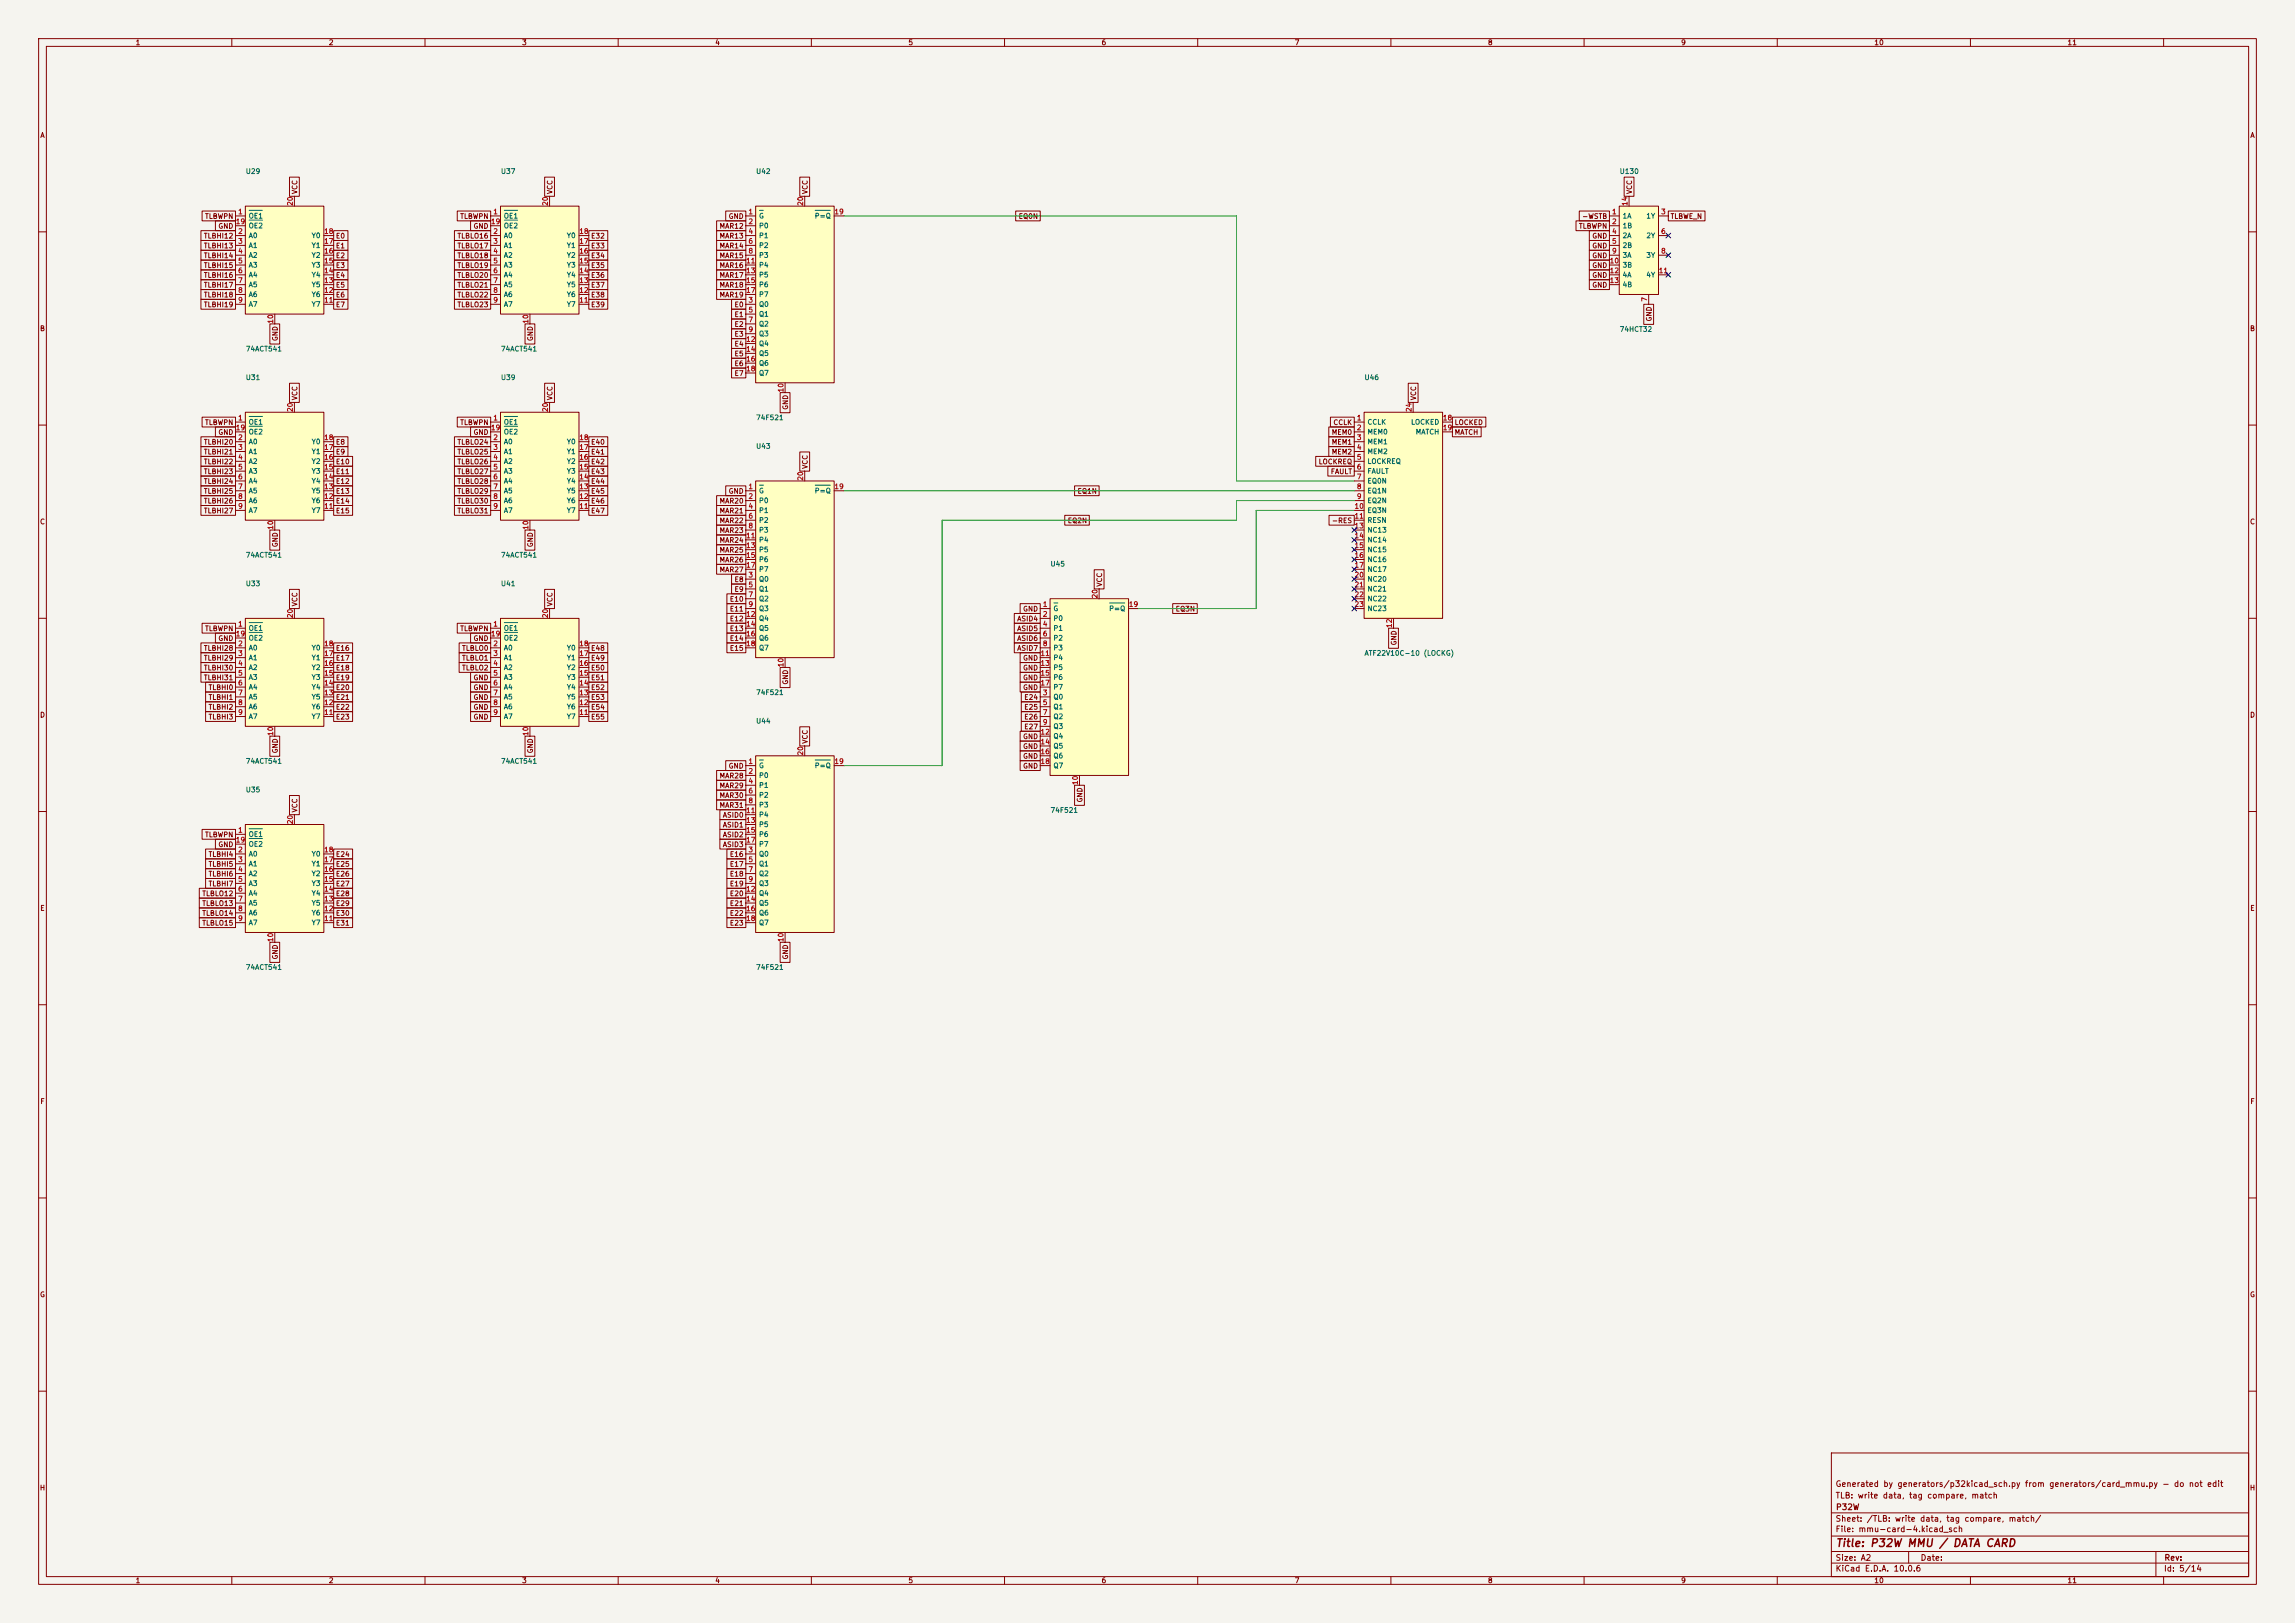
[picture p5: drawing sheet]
<svg xmlns="http://www.w3.org/2000/svg" width="594mm" height="420mm" viewBox="0 0 594 420" stroke-linecap="round" stroke-linejoin="round" font-family="sans-serif">
<defs><g id="words">
<text font-size="2" fill="#840000" x="475" y="400.8">Title: P32W MMU / DATA CARD</text>
<g font-size="1.5" fill="#840000">
<text x="475" y="388.1">TLB: write data, tag compare, match</text>
<text x="475" y="385.1">Generated by generators/p32kicad_sch.py from generators/card_mmu.py - do not edit</text>
<text x="475" y="394.1">Sheet: /TLB: write data, tag compare, match/</text>
<text x="475.1" y="391.1">P32W</text>
<text x="475" y="396.8">File: mmu-card-4.kicad_sch</text>
<text x="475" y="407">KiCad E.D.A. 10.0.6</text>
<text x="475" y="404.2">Size: A2</text>
<text x="497" y="404.2">Date:</text>
<text x="560" y="407">Id: 5/14</text>
<text x="560.1" y="404.2">Rev:</text>
</g>
<g font-size="1.3" fill="#840000">
<text x="35" y="12">1</text>
<text x="85" y="12">2</text>
<text x="135" y="12">3</text>
<text x="185" y="12">4</text>
<text x="235" y="12">5</text>
<text x="285" y="12">6</text>
<text x="335" y="12">7</text>
<text x="385" y="12">8</text>
<text x="435" y="12">9</text>
<text x="485" y="12">10</text>
<text x="535" y="12">11</text>
<text x="10.3" y="36">A</text>
<text x="582.3" y="36">A</text>
<text x="77.3" y="50.4" transform="rotate(-90 77.3 50.4)">VCC</text>
<text x="143.3" y="50.4" transform="rotate(-90 143.3 50.4)">VCC</text>
<text x="209.3" y="50.4" transform="rotate(-90 209.3 50.4)">VCC</text>
<text x="422.7" y="50.4" transform="rotate(-90 422.7 50.4)">VCC</text>
<text x="52.9" y="56.9">TLBWPN</text>
<text x="56.4" y="59.5">GND</text>
<text x="119" y="56.9">TLBWPN</text>
<text x="122.4" y="59.5">GND</text>
<text x="186.1" y="59.5">MAR12</text>
<text x="188.5" y="56.9">GND</text>
<text x="263.5" y="56.9">EQ0N</text>
<text x="408.5" y="59.5">TLBWPN</text>
<text x="409.4" y="56.9">-WSTB</text>
<text x="432.2" y="56.9">TLBWE_N</text>
<text x="52.6" y="64.6">TLBHI13</text>
<text x="52.6" y="62">TLBHI12</text>
<text x="86.8" y="64.6">E1</text>
<text x="86.8" y="62">E0</text>
<text x="118.3" y="64.6">TLBLO17</text>
<text x="118.3" y="62">TLBLO16</text>
<text x="152.8" y="62">E32</text>
<text x="152.8" y="64.6">E33</text>
<text x="186.1" y="62">MAR13</text>
<text x="186.1" y="64.6">MAR14</text>
<text x="412" y="64.6">GND</text>
<text x="412" y="62">GND</text>
<text x="52.6" y="69.6">TLBHI15</text>
<text x="52.6" y="67.1">TLBHI14</text>
<text x="86.8" y="67.1">E2</text>
<text x="86.8" y="69.6">E3</text>
<text x="118.3" y="67.1">TLBLO18</text>
<text x="118.3" y="69.6">TLBLO19</text>
<text x="152.8" y="69.6">E35</text>
<text x="152.8" y="67.1">E34</text>
<text x="186.1" y="67.1">MAR15</text>
<text x="186.1" y="69.6">MAR16</text>
<text x="412" y="67.1">GND</text>
<text x="412" y="69.6">GND</text>
<text x="52.6" y="74.7">TLBHI17</text>
<text x="52.6" y="72.2">TLBHI16</text>
<text x="52.6" y="77.3">TLBHI18</text>
<text x="86.8" y="72.2">E4</text>
<text x="86.8" y="74.7">E5</text>
<text x="86.8" y="77.3">E6</text>
<text x="118.3" y="72.2">TLBLO20</text>
<text x="118.3" y="74.7">TLBLO21</text>
<text x="118.3" y="77.3">TLBLO22</text>
<text x="152.8" y="72.2">E36</text>
<text x="152.8" y="74.7">E37</text>
<text x="152.8" y="77.3">E38</text>
<text x="186.1" y="72.2">MAR17</text>
<text x="186.1" y="74.7">MAR18</text>
<text x="186.1" y="77.3">MAR19</text>
<text x="412" y="74.7">GND</text>
<text x="412" y="72.2">GND</text>
<text x="52.6" y="79.8">TLBHI19</text>
<text x="86.8" y="79.8">E7</text>
<text x="118.3" y="79.8">TLBLO23</text>
<text x="152.8" y="79.8">E39</text>
<text x="190" y="79.8">E0</text>
<text x="190" y="82.3">E1</text>
<text x="427.8" y="83.3" transform="rotate(-90 427.8 83.3)">GND</text>
<text x="10.2" y="86">B</text>
<text x="72.2" y="88.4" transform="rotate(-90 72.2 88.4)">GND</text>
<text x="138.2" y="88.4" transform="rotate(-90 138.2 88.4)">GND</text>
<text x="190" y="84.9">E2</text>
<text x="190" y="87.4">E3</text>
<text x="190" y="90">E4</text>
<text x="582.2" y="86">B</text>
<text x="190" y="95">E6</text>
<text x="190" y="92.5">E5</text>
<text x="190" y="97.6">E7</text>
<text x="77.3" y="103.7" transform="rotate(-90 77.3 103.7)">VCC</text>
<text x="143.3" y="103.7" transform="rotate(-90 143.3 103.7)">VCC</text>
<text x="204.3" y="106.2" transform="rotate(-90 204.3 106.2)">GND</text>
<text x="366.8" y="103.7" transform="rotate(-90 366.8 103.7)">VCC</text>
<text x="52.9" y="110.3">TLBWPN</text>
<text x="56.4" y="112.8">GND</text>
<text x="119" y="110.3">TLBWPN</text>
<text x="122.4" y="112.8">GND</text>
<text x="344.6" y="112.8">MEM0</text>
<text x="345" y="110.3">CCLK</text>
<text x="376.4" y="112.8">MATCH</text>
<text x="376.4" y="110.3">LOCKED</text>
<text x="52.6" y="115.4">TLBHI20</text>
<text x="52.6" y="117.9">TLBHI21</text>
<text x="86.8" y="115.4">E8</text>
<text x="86.8" y="117.9">E9</text>
<text x="118.3" y="115.4">TLBLO24</text>
<text x="118.3" y="117.9">TLBLO25</text>
<text x="152.8" y="115.4">E40</text>
<text x="152.8" y="117.9">E41</text>
<text x="344.6" y="115.4">MEM1</text>
<text x="344.6" y="117.9">MEM2</text>
<text x="52.6" y="120.4">TLBHI22</text>
<text x="52.6" y="123">TLBHI23</text>
<text x="52.6" y="125.5">TLBHI24</text>
<text x="86.8" y="120.4">E10</text>
<text x="86.8" y="123">E11</text>
<text x="86.8" y="125.5">E12</text>
<text x="118.3" y="120.4">TLBLO26</text>
<text x="118.3" y="123">TLBLO27</text>
<text x="118.3" y="125.5">TLBLO28</text>
<text x="152.8" y="120.4">E42</text>
<text x="152.8" y="123">E43</text>
<text x="152.8" y="125.5">E44</text>
<text x="209.3" y="121.5" transform="rotate(-90 209.3 121.5)">VCC</text>
<text x="341.2" y="120.4">LOCKREQ</text>
<text x="344.3" y="123">FAULT</text>
<text x="52.6" y="130.6">TLBHI26</text>
<text x="52.6" y="128.1">TLBHI25</text>
<text x="86.8" y="128.1">E13</text>
<text x="86.8" y="130.6">E14</text>
<text x="118.3" y="130.6">TLBLO30</text>
<text x="118.3" y="128.1">TLBLO29</text>
<text x="152.8" y="128.1">E45</text>
<text x="152.8" y="130.6">E46</text>
<text x="186.1" y="130.6">MAR20</text>
<text x="188.5" y="128.1">GND</text>
<text x="278.8" y="128.1">EQ1N</text>
<text x="10.2" y="136">C</text>
<text x="52.6" y="133.1">TLBHI27</text>
<text x="86.8" y="133.1">E15</text>
<text x="118.3" y="133.1">TLBLO31</text>
<text x="152.8" y="133.1">E47</text>
<text x="186.1" y="135.7">MAR22</text>
<text x="186.1" y="133.1">MAR21</text>
<text x="276.2" y="135.7">EQ2N</text>
<text x="344.6" y="135.7">-RES</text>
<text x="582.2" y="136">C</text>
<text x="72.2" y="141.7" transform="rotate(-90 72.2 141.7)">GND</text>
<text x="138.2" y="141.7" transform="rotate(-90 138.2 141.7)">GND</text>
<text x="186.1" y="138.2">MAR23</text>
<text x="186.1" y="140.8">MAR24</text>
<text x="186.1" y="143.3">MAR25</text>
<text x="186.1" y="145.8">MAR26</text>
<text x="186.1" y="148.4">MAR27</text>
<text x="188.8" y="156">E10</text>
<text x="190" y="150.9">E8</text>
<text x="190" y="153.5">E9</text>
<text x="285.5" y="152" transform="rotate(-90 285.5 152)">VCC</text>
<text x="77.3" y="157" transform="rotate(-90 77.3 157)">VCC</text>
<text x="143.3" y="157" transform="rotate(-90 143.3 157)">VCC</text>
<text x="188.8" y="158.5">E11</text>
<text x="188.8" y="161.1">E12</text>
<text x="263.2" y="161.1">ASID4</text>
<text x="264.7" y="158.5">GND</text>
<text x="304.2" y="158.5">EQ3N</text>
<text x="52.9" y="163.6">TLBWPN</text>
<text x="56.4" y="166.2">GND</text>
<text x="119" y="163.6">TLBWPN</text>
<text x="122.4" y="166.2">GND</text>
<text x="188.8" y="166.2">E14</text>
<text x="188.8" y="163.6">E13</text>
<text x="263.2" y="163.6">ASID5</text>
<text x="263.2" y="166.2">ASID6</text>
<text x="361.7" y="167.1" transform="rotate(-90 361.7 167.1)">GND</text>
<text x="52.6" y="168.7">TLBHI28</text>
<text x="52.6" y="171.2">TLBHI29</text>
<text x="52.6" y="173.8">TLBHI30</text>
<text x="86.8" y="168.7">E16</text>
<text x="86.8" y="171.2">E17</text>
<text x="86.8" y="173.8">E18</text>
<text x="119.5" y="168.7">TLBLO0</text>
<text x="119.5" y="171.2">TLBLO1</text>
<text x="119.5" y="173.8">TLBLO2</text>
<text x="152.8" y="168.7">E48</text>
<text x="152.8" y="171.2">E49</text>
<text x="152.8" y="173.8">E50</text>
<text x="188.8" y="168.7">E15</text>
<text x="263.2" y="168.7">ASID7</text>
<text x="264.7" y="171.2">GND</text>
<text x="264.7" y="173.8">GND</text>
<text x="52.6" y="176.3">TLBHI31</text>
<text x="53.8" y="178.9">TLBHI0</text>
<text x="86.8" y="176.3">E19</text>
<text x="86.8" y="178.9">E20</text>
<text x="122.4" y="176.3">GND</text>
<text x="122.4" y="178.9">GND</text>
<text x="152.8" y="176.3">E51</text>
<text x="152.8" y="178.9">E52</text>
<text x="204.3" y="177.3" transform="rotate(-90 204.3 177.3)">GND</text>
<text x="264.7" y="176.3">GND</text>
<text x="264.7" y="178.9">GND</text>
<text x="10.2" y="186">D</text>
<text x="53.8" y="181.4">TLBHI1</text>
<text x="53.8" y="183.9">TLBHI2</text>
<text x="86.8" y="181.4">E21</text>
<text x="86.8" y="183.9">E22</text>
<text x="122.4" y="181.4">GND</text>
<text x="122.4" y="183.9">GND</text>
<text x="152.8" y="181.4">E53</text>
<text x="152.8" y="183.9">E54</text>
<text x="265" y="183.9">E25</text>
<text x="265" y="181.4">E24</text>
<text x="582.2" y="186">D</text>
<text x="53.8" y="186.5">TLBHI3</text>
<text x="86.8" y="186.5">E23</text>
<text x="122.4" y="186.5">GND</text>
<text x="152.8" y="186.5">E55</text>
<text x="264.7" y="191.6">GND</text>
<text x="265" y="186.5">E26</text>
<text x="265" y="189">E27</text>
<text x="72.2" y="195.1" transform="rotate(-90 72.2 195.1)">GND</text>
<text x="138.2" y="195.1" transform="rotate(-90 138.2 195.1)">GND</text>
<text x="209.3" y="192.6" transform="rotate(-90 209.3 192.6)">VCC</text>
<text x="264.7" y="194.1">GND</text>
<text x="264.7" y="196.6">GND</text>
<text x="186.1" y="201.7">MAR28</text>
<text x="188.5" y="199.2">GND</text>
<text x="264.7" y="199.2">GND</text>
<text x="186.1" y="204.3">MAR29</text>
<text x="186.1" y="209.3">MAR31</text>
<text x="186.1" y="206.8">MAR30</text>
<text x="280.5" y="207.8" transform="rotate(-90 280.5 207.8)">GND</text>
<text x="77.3" y="210.4" transform="rotate(-90 77.3 210.4)">VCC</text>
<text x="187" y="211.9">ASID0</text>
<text x="187" y="214.4">ASID1</text>
<text x="52.9" y="217">TLBWPN</text>
<text x="56.4" y="219.5">GND</text>
<text x="187" y="217">ASID2</text>
<text x="187" y="219.5">ASID3</text>
<text x="53.8" y="222">TLBHI4</text>
<text x="53.8" y="224.6">TLBHI5</text>
<text x="53.8" y="227.1">TLBHI6</text>
<text x="86.8" y="222">E24</text>
<text x="86.8" y="224.6">E25</text>
<text x="86.8" y="227.1">E26</text>
<text x="188.8" y="222">E16</text>
<text x="188.8" y="224.6">E17</text>
<text x="188.8" y="227.1">E18</text>
<text x="52.2" y="232.2">TLBLO12</text>
<text x="53.8" y="229.7">TLBHI7</text>
<text x="86.8" y="229.7">E27</text>
<text x="86.8" y="232.2">E28</text>
<text x="188.8" y="229.7">E19</text>
<text x="188.8" y="232.2">E20</text>
<text x="10.3" y="236">E</text>
<text x="52.2" y="234.7">TLBLO13</text>
<text x="52.2" y="237.3">TLBLO14</text>
<text x="52.2" y="239.8">TLBLO15</text>
<text x="86.8" y="234.7">E29</text>
<text x="86.8" y="237.3">E30</text>
<text x="86.8" y="239.8">E31</text>
<text x="188.8" y="234.7">E21</text>
<text x="188.8" y="237.3">E22</text>
<text x="188.8" y="239.8">E23</text>
<text x="582.3" y="236">E</text>
<text x="72.2" y="248.4" transform="rotate(-90 72.2 248.4)">GND</text>
<text x="204.3" y="248.4" transform="rotate(-90 204.3 248.4)">GND</text>
<text x="10.3" y="286">F</text>
<text x="582.3" y="286">F</text>
<text x="10.2" y="336">G</text>
<text x="582.2" y="336">G</text>
<text x="10.2" y="386">H</text>
<text x="582.2" y="386">H</text>
<text x="35" y="410">1</text>
<text x="85" y="410">2</text>
<text x="135" y="410">3</text>
<text x="185" y="410">4</text>
<text x="235" y="410">5</text>
<text x="285" y="410">6</text>
<text x="335" y="410">7</text>
<text x="385" y="410">8</text>
<text x="435" y="410">9</text>
<text x="485" y="410">10</text>
<text x="535" y="410">11</text>
</g>
<g font-size="1.3" fill="#006464">
<text x="63.5" y="45.3">U29</text>
<text x="129.5" y="45.3">U37</text>
<text x="195.6" y="45.3">U42</text>
<text x="419.1" y="45.3">U130</text>
<text x="64.2" y="56.8">OE1</text>
<text x="64.2" y="59.4">OE2</text>
<text x="130.3" y="56.8">OE1</text>
<text x="130.3" y="59.4">OE2</text>
<text x="196.3" y="56.8">G</text>
<text x="196.3" y="59.4">P0</text>
<text x="210.7" y="56.8">P=Q</text>
<text x="419.8" y="56.8">1A</text>
<text x="419.8" y="59.4">1B</text>
<text x="426" y="56.8">1Y</text>
<text x="64.2" y="61.9">A0</text>
<text x="64.2" y="64.5">A1</text>
<text x="80.5" y="64.5">Y1</text>
<text x="80.5" y="61.9">Y0</text>
<text x="130.3" y="61.9">A0</text>
<text x="130.3" y="64.5">A1</text>
<text x="146.6" y="64.5">Y1</text>
<text x="146.6" y="61.9">Y0</text>
<text x="196.3" y="61.9">P1</text>
<text x="196.3" y="64.5">P2</text>
<text x="419.8" y="61.9">2A</text>
<text x="419.8" y="64.5">2B</text>
<text x="426" y="61.9">2Y</text>
<text x="64.2" y="67">A2</text>
<text x="64.2" y="69.5">A3</text>
<text x="80.5" y="69.5">Y3</text>
<text x="80.5" y="67">Y2</text>
<text x="130.3" y="67">A2</text>
<text x="130.3" y="69.5">A3</text>
<text x="146.6" y="69.5">Y3</text>
<text x="146.6" y="67">Y2</text>
<text x="196.3" y="67">P3</text>
<text x="196.3" y="69.5">P4</text>
<text x="419.8" y="67">3A</text>
<text x="419.8" y="69.5">3B</text>
<text x="426" y="67">3Y</text>
<text x="64.2" y="72.1">A4</text>
<text x="64.2" y="74.6">A5</text>
<text x="64.2" y="77.2">A6</text>
<text x="80.5" y="77.2">Y6</text>
<text x="80.5" y="74.6">Y5</text>
<text x="80.5" y="72.1">Y4</text>
<text x="130.3" y="72.1">A4</text>
<text x="130.3" y="74.6">A5</text>
<text x="130.3" y="77.2">A6</text>
<text x="146.6" y="77.2">Y6</text>
<text x="146.6" y="74.6">Y5</text>
<text x="146.6" y="72.1">Y4</text>
<text x="196.3" y="72.1">P5</text>
<text x="196.3" y="74.6">P6</text>
<text x="196.3" y="77.2">P7</text>
<text x="419.8" y="72.1">4A</text>
<text x="419.8" y="74.6">4B</text>
<text x="426" y="72.1">4Y</text>
<text x="64.2" y="79.7">A7</text>
<text x="80.5" y="79.7">Y7</text>
<text x="130.3" y="79.7">A7</text>
<text x="146.6" y="79.7">Y7</text>
<text x="196.3" y="79.7">Q0</text>
<text x="196.3" y="82.2">Q1</text>
<text x="196.3" y="84.8">Q2</text>
<text x="196.3" y="87.3">Q3</text>
<text x="196.3" y="89.9">Q4</text>
<text x="419.1" y="86.2">74HCT32</text>
<text x="63.5" y="91.2">74ACT541</text>
<text x="129.5" y="91.2">74ACT541</text>
<text x="196.3" y="92.4">Q5</text>
<text x="196.3" y="94.9">Q6</text>
<text x="63.5" y="98.6">U31</text>
<text x="129.5" y="98.6">U39</text>
<text x="196.3" y="97.5">Q7</text>
<text x="353" y="98.6">U46</text>
<text x="64.2" y="110.2">OE1</text>
<text x="64.2" y="112.7">OE2</text>
<text x="130.3" y="110.2">OE1</text>
<text x="130.3" y="112.7">OE2</text>
<text x="195.6" y="109">74F521</text>
<text x="353.8" y="110.2">CCLK</text>
<text x="353.8" y="112.7">MEM0</text>
<text x="365.1" y="110.2">LOCKED</text>
<text x="366.3" y="112.7">MATCH</text>
<text x="64.2" y="115.3">A0</text>
<text x="64.2" y="117.8">A1</text>
<text x="80.5" y="117.8">Y1</text>
<text x="80.5" y="115.3">Y0</text>
<text x="130.3" y="115.3">A0</text>
<text x="130.3" y="117.8">A1</text>
<text x="146.6" y="117.8">Y1</text>
<text x="146.6" y="115.3">Y0</text>
<text x="195.6" y="116.4">U43</text>
<text x="353.8" y="115.3">MEM1</text>
<text x="353.8" y="117.8">MEM2</text>
<text x="64.2" y="120.3">A2</text>
<text x="64.2" y="122.9">A3</text>
<text x="64.2" y="125.4">A4</text>
<text x="80.5" y="125.4">Y4</text>
<text x="80.5" y="122.9">Y3</text>
<text x="80.5" y="120.3">Y2</text>
<text x="130.3" y="120.3">A2</text>
<text x="130.3" y="122.9">A3</text>
<text x="130.3" y="125.4">A4</text>
<text x="146.6" y="125.4">Y4</text>
<text x="146.6" y="122.9">Y3</text>
<text x="146.6" y="120.3">Y2</text>
<text x="353.8" y="120.3">LOCKREQ</text>
<text x="353.8" y="122.9">FAULT</text>
<text x="353.8" y="125.4">EQ0N</text>
<text x="64.2" y="128">A5</text>
<text x="64.2" y="130.5">A6</text>
<text x="80.5" y="130.5">Y6</text>
<text x="80.5" y="128">Y5</text>
<text x="130.3" y="128">A5</text>
<text x="130.3" y="130.5">A6</text>
<text x="146.6" y="130.5">Y6</text>
<text x="146.6" y="128">Y5</text>
<text x="196.3" y="128">G</text>
<text x="196.3" y="130.5">P0</text>
<text x="210.7" y="128">P=Q</text>
<text x="353.8" y="128">EQ1N</text>
<text x="353.8" y="130.5">EQ2N</text>
<text x="64.2" y="133">A7</text>
<text x="80.5" y="133">Y7</text>
<text x="130.3" y="133">A7</text>
<text x="146.6" y="133">Y7</text>
<text x="196.3" y="133">P1</text>
<text x="196.3" y="135.6">P2</text>
<text x="353.8" y="133">EQ3N</text>
<text x="353.8" y="135.6">RESN</text>
<text x="196.3" y="138.1">P3</text>
<text x="196.3" y="140.7">P4</text>
<text x="196.3" y="143.2">P5</text>
<text x="353.8" y="138.1">NC13</text>
<text x="353.8" y="140.7">NC14</text>
<text x="353.8" y="143.2">NC15</text>
<text x="63.5" y="144.6">74ACT541</text>
<text x="129.5" y="144.6">74ACT541</text>
<text x="196.3" y="145.7">P6</text>
<text x="196.3" y="148.3">P7</text>
<text x="271.8" y="146.9">U45</text>
<text x="353.8" y="145.7">NC16</text>
<text x="353.8" y="148.3">NC17</text>
<text x="63.5" y="152">U33</text>
<text x="129.5" y="152">U41</text>
<text x="196.3" y="150.8">Q0</text>
<text x="196.3" y="153.4">Q1</text>
<text x="196.3" y="155.9">Q2</text>
<text x="353.8" y="150.8">NC20</text>
<text x="353.8" y="153.4">NC21</text>
<text x="353.8" y="155.9">NC22</text>
<text x="196.3" y="158.4">Q3</text>
<text x="196.3" y="161">Q4</text>
<text x="272.5" y="158.4">G</text>
<text x="272.5" y="161">P0</text>
<text x="286.9" y="158.4">P=Q</text>
<text x="353.8" y="158.4">NC23</text>
<text x="64.2" y="163.5">OE1</text>
<text x="64.2" y="166.1">OE2</text>
<text x="130.3" y="163.5">OE1</text>
<text x="130.3" y="166.1">OE2</text>
<text x="196.3" y="163.5">Q5</text>
<text x="196.3" y="166.1">Q6</text>
<text x="272.5" y="163.5">P1</text>
<text x="272.5" y="166.1">P2</text>
<text x="64.2" y="168.6">A0</text>
<text x="64.2" y="171.1">A1</text>
<text x="64.2" y="173.7">A2</text>
<text x="80.5" y="173.7">Y2</text>
<text x="80.5" y="171.1">Y1</text>
<text x="80.5" y="168.6">Y0</text>
<text x="130.3" y="168.6">A0</text>
<text x="130.3" y="171.1">A1</text>
<text x="130.3" y="173.7">A2</text>
<text x="146.6" y="173.7">Y2</text>
<text x="146.6" y="171.1">Y1</text>
<text x="146.6" y="168.6">Y0</text>
<text x="196.3" y="168.6">Q7</text>
<text x="272.5" y="168.6">P3</text>
<text x="272.5" y="171.1">P4</text>
<text x="272.5" y="173.7">P5</text>
<text x="353" y="170">ATF22V10C-10 (LOCKG)</text>
<text x="64.2" y="176.2">A3</text>
<text x="64.2" y="178.8">A4</text>
<text x="80.5" y="178.8">Y4</text>
<text x="80.5" y="176.2">Y3</text>
<text x="130.3" y="176.2">A3</text>
<text x="130.3" y="178.8">A4</text>
<text x="146.6" y="178.8">Y4</text>
<text x="146.6" y="176.2">Y3</text>
<text x="272.5" y="176.2">P6</text>
<text x="272.5" y="178.8">P7</text>
<text x="64.2" y="181.3">A5</text>
<text x="64.2" y="183.8">A6</text>
<text x="80.5" y="183.8">Y6</text>
<text x="80.5" y="181.3">Y5</text>
<text x="130.3" y="181.3">A5</text>
<text x="130.3" y="183.8">A6</text>
<text x="146.6" y="183.8">Y6</text>
<text x="146.6" y="181.3">Y5</text>
<text x="195.6" y="180.1">74F521</text>
<text x="272.5" y="181.3">Q0</text>
<text x="272.5" y="183.8">Q1</text>
<text x="64.2" y="186.4">A7</text>
<text x="80.5" y="186.4">Y7</text>
<text x="130.3" y="186.4">A7</text>
<text x="146.6" y="186.4">Y7</text>
<text x="195.6" y="187.5">U44</text>
<text x="272.5" y="186.4">Q2</text>
<text x="272.5" y="188.9">Q3</text>
<text x="272.5" y="191.5">Q4</text>
<text x="63.5" y="197.9">74ACT541</text>
<text x="129.5" y="197.9">74ACT541</text>
<text x="272.5" y="194">Q5</text>
<text x="272.5" y="196.5">Q6</text>
<text x="196.3" y="199.1">G</text>
<text x="196.3" y="201.6">P0</text>
<text x="210.7" y="199.1">P=Q</text>
<text x="272.5" y="199.1">Q7</text>
<text x="63.5" y="205.3">U35</text>
<text x="196.3" y="204.2">P1</text>
<text x="196.3" y="206.7">P2</text>
<text x="196.3" y="209.2">P3</text>
<text x="196.3" y="211.8">P4</text>
<text x="196.3" y="214.3">P5</text>
<text x="271.8" y="210.6">74F521</text>
<text x="64.2" y="216.9">OE1</text>
<text x="64.2" y="221.9">A0</text>
<text x="64.2" y="219.4">OE2</text>
<text x="80.5" y="221.9">Y0</text>
<text x="196.3" y="221.9">Q0</text>
<text x="196.3" y="216.9">P6</text>
<text x="196.3" y="219.4">P7</text>
<text x="64.2" y="224.5">A1</text>
<text x="64.2" y="227">A2</text>
<text x="80.5" y="227">Y2</text>
<text x="80.5" y="224.5">Y1</text>
<text x="196.3" y="224.5">Q1</text>
<text x="196.3" y="227">Q2</text>
<text x="64.2" y="229.6">A3</text>
<text x="64.2" y="232.1">A4</text>
<text x="80.5" y="232.1">Y4</text>
<text x="80.5" y="229.6">Y3</text>
<text x="196.3" y="229.6">Q3</text>
<text x="196.3" y="232.1">Q4</text>
<text x="64.2" y="234.6">A5</text>
<text x="64.2" y="237.2">A6</text>
<text x="64.2" y="239.7">A7</text>
<text x="80.5" y="239.7">Y7</text>
<text x="80.5" y="237.2">Y6</text>
<text x="80.5" y="234.6">Y5</text>
<text x="196.3" y="234.6">Q5</text>
<text x="196.3" y="237.2">Q6</text>
<text x="196.3" y="239.7">Q7</text>
<text x="63.5" y="251.3">74ACT541</text>
<text x="195.6" y="251.3">74F521</text>
</g>
<g font-size="1.3" fill="#a90000">
<text x="76.1" y="53.4" transform="rotate(-90 76.1 53.4)">20</text>
<text x="142.1" y="53.4" transform="rotate(-90 142.1 53.4)">20</text>
<text x="208.1" y="53.4" transform="rotate(-90 208.1 53.4)">20</text>
<text x="421.5" y="53.4" transform="rotate(-90 421.5 53.4)">14</text>
<text x="60.9" y="58.3">19</text>
<text x="61.5" y="55.7">1</text>
<text x="126.9" y="58.3">19</text>
<text x="127.5" y="55.7">1</text>
<text x="193.6" y="55.7">1</text>
<text x="193.6" y="58.3">2</text>
<text x="215.8" y="55.7">19</text>
<text x="417.1" y="55.7">1</text>
<text x="417.1" y="58.3">2</text>
<text x="429.8" y="55.7">3</text>
<text x="61.5" y="60.8">2</text>
<text x="61.5" y="63.4">3</text>
<text x="61.5" y="65.9">4</text>
<text x="83.8" y="65.9">16</text>
<text x="83.8" y="63.4">17</text>
<text x="83.8" y="60.8">18</text>
<text x="127.5" y="60.8">2</text>
<text x="127.5" y="63.4">3</text>
<text x="127.5" y="65.9">4</text>
<text x="149.8" y="65.9">16</text>
<text x="149.8" y="63.4">17</text>
<text x="149.8" y="60.8">18</text>
<text x="193.6" y="60.8">4</text>
<text x="193.6" y="63.4">6</text>
<text x="193.6" y="65.9">8</text>
<text x="417.1" y="60.8">4</text>
<text x="417.1" y="63.4">5</text>
<text x="417.1" y="65.9">9</text>
<text x="429.8" y="60.8">6</text>
<text x="429.8" y="65.9">8</text>
<text x="61.5" y="68.4">5</text>
<text x="61.5" y="71">6</text>
<text x="83.8" y="71">14</text>
<text x="83.8" y="68.4">15</text>
<text x="127.5" y="68.4">5</text>
<text x="127.5" y="71">6</text>
<text x="149.8" y="71">14</text>
<text x="149.8" y="68.4">15</text>
<text x="193" y="68.4">11</text>
<text x="193" y="71">13</text>
<text x="416.5" y="68.4">10</text>
<text x="416.5" y="71">12</text>
<text x="429.2" y="71">11</text>
<text x="61.5" y="73.5">7</text>
<text x="61.5" y="76.1">8</text>
<text x="83.8" y="76.1">12</text>
<text x="83.8" y="73.5">13</text>
<text x="127.5" y="73.5">7</text>
<text x="127.5" y="76.1">8</text>
<text x="149.8" y="76.1">12</text>
<text x="149.8" y="73.5">13</text>
<text x="193" y="73.5">15</text>
<text x="193" y="76.1">17</text>
<text x="416.5" y="73.5">13</text>
<text x="61.5" y="78.6">9</text>
<text x="71" y="83.9" transform="rotate(-90 71 83.9)">10</text>
<text x="83.8" y="78.6">11</text>
<text x="127.5" y="78.6">9</text>
<text x="137" y="83.9" transform="rotate(-90 137 83.9)">10</text>
<text x="149.8" y="78.6">11</text>
<text x="193.6" y="78.6">3</text>
<text x="193.6" y="81.1">5</text>
<text x="193.6" y="83.7">7</text>
<text x="426.6" y="78.2" transform="rotate(-90 426.6 78.2)">7</text>
<text x="193" y="88.8">12</text>
<text x="193.6" y="86.2">9</text>
<text x="193" y="91.3">14</text>
<text x="193" y="93.8">16</text>
<text x="193" y="96.4">18</text>
<text x="203.1" y="101.7" transform="rotate(-90 203.1 101.7)">10</text>
<text x="76.1" y="106.7" transform="rotate(-90 76.1 106.7)">20</text>
<text x="142.1" y="106.7" transform="rotate(-90 142.1 106.7)">20</text>
<text x="365.6" y="106.7" transform="rotate(-90 365.6 106.7)">24</text>
<text x="60.9" y="111.6">19</text>
<text x="61.5" y="109.1">1</text>
<text x="126.9" y="111.6">19</text>
<text x="127.5" y="109.1">1</text>
<text x="351.1" y="109.1">1</text>
<text x="351.1" y="111.6">2</text>
<text x="373.3" y="109.1">18</text>
<text x="373.3" y="111.6">19</text>
<text x="61.5" y="114.2">2</text>
<text x="61.5" y="116.7">3</text>
<text x="61.5" y="119.2">4</text>
<text x="83.8" y="119.2">16</text>
<text x="83.8" y="116.7">17</text>
<text x="83.8" y="114.2">18</text>
<text x="127.5" y="114.2">2</text>
<text x="127.5" y="116.7">3</text>
<text x="127.5" y="119.2">4</text>
<text x="149.8" y="119.2">16</text>
<text x="149.8" y="116.7">17</text>
<text x="149.8" y="114.2">18</text>
<text x="351.1" y="114.2">3</text>
<text x="351.1" y="116.7">4</text>
<text x="351.1" y="119.2">5</text>
<text x="61.5" y="121.8">5</text>
<text x="61.5" y="124.3">6</text>
<text x="83.8" y="124.3">14</text>
<text x="83.8" y="121.8">15</text>
<text x="127.5" y="121.8">5</text>
<text x="127.5" y="124.3">6</text>
<text x="149.8" y="124.3">14</text>
<text x="149.8" y="121.8">15</text>
<text x="208.1" y="124.5" transform="rotate(-90 208.1 124.5)">20</text>
<text x="351.1" y="121.8">6</text>
<text x="351.1" y="124.3">7</text>
<text x="61.5" y="126.9">7</text>
<text x="61.5" y="129.4">8</text>
<text x="61.5" y="131.9">9</text>
<text x="83.8" y="131.9">11</text>
<text x="83.8" y="129.4">12</text>
<text x="83.8" y="126.9">13</text>
<text x="127.5" y="126.9">7</text>
<text x="127.5" y="129.4">8</text>
<text x="127.5" y="131.9">9</text>
<text x="149.8" y="131.9">11</text>
<text x="149.8" y="129.4">12</text>
<text x="149.8" y="126.9">13</text>
<text x="193.6" y="126.9">1</text>
<text x="193.6" y="129.4">2</text>
<text x="193.6" y="131.9">4</text>
<text x="215.8" y="126.9">19</text>
<text x="350.5" y="131.9">10</text>
<text x="351.1" y="126.9">8</text>
<text x="351.1" y="129.4">9</text>
<text x="71" y="137.2" transform="rotate(-90 71 137.2)">10</text>
<text x="137" y="137.2" transform="rotate(-90 137 137.2)">10</text>
<text x="193.6" y="134.5">6</text>
<text x="193.6" y="137">8</text>
<text x="350.5" y="134.5">11</text>
<text x="350.5" y="137">13</text>
<text x="193" y="139.6">11</text>
<text x="193" y="142.1">13</text>
<text x="350.5" y="139.6">14</text>
<text x="350.5" y="142.1">15</text>
<text x="193" y="144.6">15</text>
<text x="193" y="147.2">17</text>
<text x="193.6" y="149.7">3</text>
<text x="350.5" y="144.6">16</text>
<text x="350.5" y="147.2">17</text>
<text x="350.5" y="149.7">20</text>
<text x="193.6" y="152.3">5</text>
<text x="193.6" y="154.8">7</text>
<text x="284.3" y="155" transform="rotate(-90 284.3 155)">20</text>
<text x="350.5" y="152.3">21</text>
<text x="350.5" y="154.8">22</text>
<text x="76.1" y="160.1" transform="rotate(-90 76.1 160.1)">20</text>
<text x="142.1" y="160.1" transform="rotate(-90 142.1 160.1)">20</text>
<text x="193" y="159.9">12</text>
<text x="193.6" y="157.3">9</text>
<text x="269.8" y="157.3">1</text>
<text x="269.8" y="159.9">2</text>
<text x="292" y="157.3">19</text>
<text x="350.5" y="157.3">23</text>
<text x="60.9" y="165">19</text>
<text x="61.5" y="162.4">1</text>
<text x="61.5" y="167.5">2</text>
<text x="83.8" y="167.5">18</text>
<text x="126.9" y="165">19</text>
<text x="127.5" y="162.4">1</text>
<text x="127.5" y="167.5">2</text>
<text x="149.8" y="167.5">18</text>
<text x="193" y="162.4">14</text>
<text x="193" y="165">16</text>
<text x="193" y="167.5">18</text>
<text x="269.8" y="162.4">4</text>
<text x="269.8" y="165">6</text>
<text x="269.8" y="167.5">8</text>
<text x="360.5" y="162.6" transform="rotate(-90 360.5 162.6)">12</text>
<text x="61.5" y="170">3</text>
<text x="61.5" y="172.6">4</text>
<text x="83.8" y="172.6">16</text>
<text x="83.8" y="170">17</text>
<text x="127.5" y="170">3</text>
<text x="127.5" y="172.6">4</text>
<text x="149.8" y="172.6">16</text>
<text x="149.8" y="170">17</text>
<text x="203.1" y="172.8" transform="rotate(-90 203.1 172.8)">10</text>
<text x="269.2" y="170">11</text>
<text x="269.2" y="172.6">13</text>
<text x="61.5" y="175.1">5</text>
<text x="61.5" y="177.7">6</text>
<text x="83.8" y="177.7">14</text>
<text x="83.8" y="175.1">15</text>
<text x="127.5" y="175.1">5</text>
<text x="127.5" y="177.7">6</text>
<text x="149.8" y="177.7">14</text>
<text x="149.8" y="175.1">15</text>
<text x="269.2" y="175.1">15</text>
<text x="269.2" y="177.7">17</text>
<text x="61.5" y="180.2">7</text>
<text x="61.5" y="182.7">8</text>
<text x="61.5" y="185.3">9</text>
<text x="83.8" y="185.3">11</text>
<text x="83.8" y="182.7">12</text>
<text x="83.8" y="180.2">13</text>
<text x="127.5" y="180.2">7</text>
<text x="127.5" y="182.7">8</text>
<text x="127.5" y="185.3">9</text>
<text x="149.8" y="185.3">11</text>
<text x="149.8" y="182.7">12</text>
<text x="149.8" y="180.2">13</text>
<text x="269.8" y="180.2">3</text>
<text x="269.8" y="182.7">5</text>
<text x="269.8" y="185.3">7</text>
<text x="71" y="190.6" transform="rotate(-90 71 190.6)">10</text>
<text x="137" y="190.6" transform="rotate(-90 137 190.6)">10</text>
<text x="269.2" y="190.4">12</text>
<text x="269.8" y="187.8">9</text>
<text x="193.6" y="198">1</text>
<text x="208.1" y="195.6" transform="rotate(-90 208.1 195.6)">20</text>
<text x="215.8" y="198">19</text>
<text x="269.2" y="192.9">14</text>
<text x="269.2" y="195.4">16</text>
<text x="269.2" y="198">18</text>
<text x="193.6" y="200.5">2</text>
<text x="193.6" y="203.1">4</text>
<text x="279.3" y="203.3" transform="rotate(-90 279.3 203.3)">10</text>
<text x="193.6" y="205.6">6</text>
<text x="193.6" y="208.1">8</text>
<text x="61.5" y="215.8">1</text>
<text x="76.1" y="213.4" transform="rotate(-90 76.1 213.4)">20</text>
<text x="193" y="210.7">11</text>
<text x="193" y="213.2">13</text>
<text x="193" y="215.8">15</text>
<text x="60.9" y="218.3">19</text>
<text x="61.5" y="220.8">2</text>
<text x="83.8" y="220.8">18</text>
<text x="193" y="218.3">17</text>
<text x="193.6" y="220.8">3</text>
<text x="61.5" y="223.4">3</text>
<text x="61.5" y="225.9">4</text>
<text x="83.8" y="225.9">16</text>
<text x="83.8" y="223.4">17</text>
<text x="193.6" y="223.4">5</text>
<text x="193.6" y="225.9">7</text>
<text x="61.5" y="228.5">5</text>
<text x="61.5" y="231">6</text>
<text x="61.5" y="233.5">7</text>
<text x="83.8" y="233.5">13</text>
<text x="83.8" y="231">14</text>
<text x="83.8" y="228.5">15</text>
<text x="193" y="231">12</text>
<text x="193" y="233.5">14</text>
<text x="193.6" y="228.5">9</text>
<text x="61.5" y="236.1">8</text>
<text x="61.5" y="238.6">9</text>
<text x="83.8" y="238.6">11</text>
<text x="83.8" y="236.1">12</text>
<text x="193" y="236.1">16</text>
<text x="193" y="238.6">18</text>
<text x="71" y="243.9" transform="rotate(-90 71 243.9)">10</text>
<text x="203.1" y="243.9" transform="rotate(-90 203.1 243.9)">10</text>
</g>
</g></defs>
<path d="M0 0h594v420h-594z" fill="#f5f4ef" stroke="#f5f4ef" stroke-width=".26"/>
<g fill="none" stroke="#840000" stroke-width=".26">
<path d="M10 10h574v400h-574zM12 12h570v396h-570zM60 10v2M110 10v2M160 10v2M210 10v2M260 10v2M310 10v2M360 10v2M410 10v2M460 10v2M510 10v2"/>
<path d="M560 10v2M10 60h2M582 60h2M10 110h2M582 110h2M10 160h2M582 160h2M10 210h2M582 210h2M10 260h2M582 260h2M10 310h2"/>
<path d="M582 310h2M10 360h2M474 376h108v32h-108zM582 360h2M474 397.5h108M474 391.5h108M60 408v2M110 408v2M160 408v2M210 408v2M260 408v2M310 408v2"/>
<path d="M360 408v2M410 408v2M460 408v2M474 404.5h108M474 401.5h108M494 401.5v3M510 408v2M558 401.5v6.5M560 408v2"/>
</g>
<path d="M63.5 53.3h20.3v28h-20.3z" fill="#ffffc2"/>
<g fill="none" stroke="#840000" stroke-width=".26">
<path d="M61 55.9h2.5M61 58.4h2.5M63.5 53.3h20.3v28h-20.3zM76.2 50.8v2.5M61 61h2.5M61 63.5h2.5M61 66h2.5M61 68.6h2.5M61 71.1h2.5M61 73.7h2.5M61 76.2h2.5M61 78.7h2.5"/>
<path d="M83.8 61h2.6M83.8 63.5h2.6M83.8 66h2.6M83.8 68.6h2.6M83.8 71.1h2.6M83.8 73.7h2.6M83.8 76.2h2.6M83.8 78.7h2.6M71.1 81.3v2.5"/>
</g>
<path d="M64.5 54.4h3.4M64.5 57h3.4" fill="none" stroke="#006464" stroke-width=".26"/>
<path d="M419.1 53.3h10.2v22.9h-10.2z" fill="#ffffc2"/>
<g fill="none" stroke="#840000" stroke-width=".26">
<path d="M416.6 55.9h2.5M416.6 58.4h2.5M419.1 53.3h10.2v22.9h-10.2zM421.6 50.8v2.5M429.3 55.9h2.5M416.6 61h2.5M416.6 63.5h2.5M416.6 66h2.5M416.6 68.6h2.5M416.6 71.1h2.5M416.6 73.7h2.5M426.7 76.2v2.5"/>
<path d="M429.3 61h2.5M429.3 66h2.5M429.3 71.1h2.5"/>
</g>
<path d="M353.1 106.7h20.3v53.3h-20.3z" fill="#ffffc2"/>
<g fill="none" stroke="#840000" stroke-width=".26">
<path d="M350.5 109.2h2.6M350.5 111.8h2.6M350.5 114.3h2.6M350.5 116.8h2.6M350.5 119.4h2.6M353.1 106.7h20.3v53.3h-20.3zM365.8 104.1v2.6M373.4 109.2h2.5M373.4 111.8h2.5M350.5 121.9h2.6M350.5 124.5h2.6M350.5 127h2.6"/>
<path d="M350.5 129.5h2.6M350.5 132.1h2.6M350.5 134.6h2.6M350.5 137.2h2.6M350.5 139.7h2.6M350.5 142.2h2.6M350.5 144.8h2.6M350.5 147.3h2.6M350.5 149.9h2.6M350.5 152.4h2.6M350.5 154.9h2.6M350.5 157.5h2.6"/>
<path d="M360.7 160v2.6"/>
</g>
<path d="M271.8 154.9h20.3v45.8h-20.3z" fill="#ffffc2"/>
<g fill="none" stroke="#840000" stroke-width=".26">
<path d="M269.2 157.5h2.6M271.8 154.9h20.3v45.8h-20.3zM284.5 152.4v2.5M292.1 157.5h2.5M269.2 160h2.6M269.2 162.6h2.6M269.2 165.1h2.6M269.2 167.6h2.6M269.2 170.2h2.6M269.2 172.7h2.6M269.2 175.3h2.6M269.2 177.8h2.6"/>
<path d="M269.2 180.3h2.6M269.2 182.9h2.6M269.2 185.4h2.6M269.2 188h2.6M269.2 190.5h2.6M269.2 193h2.6M269.2 195.6h2.6M269.2 198.1h2.6M279.4 200.7v2.5"/>
</g>
<path d="M272.8 156h1M287.2 156h3.9" fill="none" stroke="#006464" stroke-width=".26"/>
<path d="M195.6 195.6h20.3v45.7h-20.3z" fill="#ffffc2"/>
<g fill="none" stroke="#840000" stroke-width=".26">
<path d="M193 198.1h2.6M195.6 195.6h20.3v45.7h-20.3zM208.3 193v2.6M215.9 198.1h2.5M193 200.7h2.6M193 203.2h2.6M193 205.7h2.6M193 208.3h2.6M193 210.8h2.6M193 213.4h2.6M193 215.9h2.6M193 218.4h2.6"/>
<path d="M193 221h2.6M193 223.5h2.6M193 226.1h2.6M193 228.6h2.6M193 231.1h2.6M193 233.7h2.6M193 236.2h2.6M193 238.8h2.6M203.2 241.3v2.5"/>
</g>
<path d="M196.6 196.7h1M211 196.7h3.9" fill="none" stroke="#006464" stroke-width=".26"/>
<path d="M195.6 124.5h20.3v45.7h-20.3z" fill="#ffffc2"/>
<g fill="none" stroke="#840000" stroke-width=".26">
<path d="M193 127h2.6M193 129.5h2.6M193 132.1h2.6M193 134.6h2.6M193 137.2h2.6M193 139.7h2.6M195.6 124.5h20.3v45.7h-20.3zM208.3 121.9v2.6M215.9 127h2.5M193 149.9h2.6M193 152.4h2.6M193 154.9h2.6"/>
<path d="M193 157.5h2.6M193 142.2h2.6M193 144.8h2.6M193 147.3h2.6M193 160h2.6M193 162.6h2.6M193 165.1h2.6M193 167.6h2.6M203.2 170.2v2.5"/>
</g>
<path d="M196.6 125.6h1M211 125.6h3.9" fill="none" stroke="#006464" stroke-width=".26"/>
<path d="M129.5 160h20.4v28h-20.4z" fill="#ffffc2"/>
<g fill="none" stroke="#840000" stroke-width=".26">
<path d="M142.2 157.5v2.5M127 162.6h2.5M127 167.6h2.5M127 170.2h2.5M127 172.7h2.5M127 175.3h2.5M127 177.8h2.5M127 165.1h2.5M129.5 160h20.4v28h-20.4zM149.9 167.6h2.5M149.9 170.2h2.5M149.9 172.7h2.5"/>
<path d="M149.9 175.3h2.5M149.9 177.8h2.5M127 180.3h2.5M127 182.9h2.5M127 185.4h2.5M137.2 188v2.5M149.9 180.3h2.5M149.9 182.9h2.5M149.9 185.4h2.5"/>
</g>
<path d="M130.5 161.1h3.5M130.5 163.7h3.5" fill="none" stroke="#006464" stroke-width=".26"/>
<path d="M63.5 160h20.3v28h-20.3z" fill="#ffffc2"/>
<g fill="none" stroke="#840000" stroke-width=".26">
<path d="M76.2 157.5v2.5M61 162.6h2.5M61 167.6h2.5M61 170.2h2.5M61 172.7h2.5M61 175.3h2.5M61 177.8h2.5M61 165.1h2.5M63.5 160h20.3v28h-20.3zM83.8 167.6h2.6M83.8 170.2h2.6M83.8 172.7h2.6"/>
<path d="M83.8 175.3h2.6M83.8 177.8h2.6M61 180.3h2.5M61 182.9h2.5M61 185.4h2.5M71.1 188v2.5M83.8 180.3h2.6M83.8 182.9h2.6M83.8 185.4h2.6"/>
</g>
<path d="M64.5 161.1h3.4M64.5 163.7h3.4" fill="none" stroke="#006464" stroke-width=".26"/>
<path d="M63.5 213.4h20.3v27.9h-20.3z" fill="#ffffc2"/>
<g fill="none" stroke="#840000" stroke-width=".26">
<path d="M61 215.9h2.5M61 218.4h2.5M63.5 213.4h20.3v27.9h-20.3zM76.2 210.8v2.6M61 221h2.5M61 223.5h2.5M61 226.1h2.5M61 228.6h2.5M61 231.1h2.5M61 233.7h2.5M61 236.2h2.5M61 238.8h2.5"/>
<path d="M83.8 221h2.6M83.8 223.5h2.6M83.8 226.1h2.6M83.8 228.6h2.6M83.8 231.1h2.6M83.8 233.7h2.6M83.8 236.2h2.6M83.8 238.8h2.6M71.1 241.3v2.5"/>
</g>
<path d="M64.5 214.5h3.4M64.5 217h3.4" fill="none" stroke="#006464" stroke-width=".26"/>
<path d="M129.5 106.7h20.4v27.9h-20.4z" fill="#ffffc2"/>
<g fill="none" stroke="#840000" stroke-width=".26">
<path d="M127 109.2h2.5M127 114.3h2.5M127 116.8h2.5M127 119.4h2.5M127 111.8h2.5M129.5 106.7h20.4v27.9h-20.4zM142.2 104.1v2.6M149.9 114.3h2.5M149.9 116.8h2.5M149.9 119.4h2.5M127 121.9h2.5M127 124.5h2.5"/>
<path d="M127 127h2.5M127 129.5h2.5M127 132.1h2.5M137.2 134.6v2.6M149.9 121.9h2.5M149.9 124.5h2.5M149.9 127h2.5M149.9 129.5h2.5M149.9 132.1h2.5"/>
</g>
<path d="M130.5 107.8h3.5M130.5 110.3h3.5" fill="none" stroke="#006464" stroke-width=".26"/>
<path d="M63.5 106.7h20.3v27.9h-20.3z" fill="#ffffc2"/>
<g fill="none" stroke="#840000" stroke-width=".26">
<path d="M61 109.2h2.5M61 114.3h2.5M61 116.8h2.5M61 119.4h2.5M61 111.8h2.5M63.5 106.7h20.3v27.9h-20.3zM76.2 104.1v2.6M83.8 114.3h2.6M83.8 116.8h2.6M83.8 119.4h2.6M61 121.9h2.5M61 124.5h2.5"/>
<path d="M61 127h2.5M61 129.5h2.5M61 132.1h2.5M71.1 134.6v2.6M83.8 121.9h2.6M83.8 124.5h2.6M83.8 127h2.6M83.8 129.5h2.6M83.8 132.1h2.6"/>
</g>
<path d="M64.5 107.8h3.4M64.5 110.3h3.4" fill="none" stroke="#006464" stroke-width=".26"/>
<path d="M195.6 53.3h20.3v45.8h-20.3z" fill="#ffffc2"/>
<g fill="none" stroke="#840000" stroke-width=".26">
<path d="M193 55.9h2.6M193 58.4h2.6M195.6 53.3h20.3v45.8h-20.3zM208.3 50.8v2.5M215.9 55.9h2.5M193 78.7h2.6M193 61h2.6M193 63.5h2.6M193 66h2.6M193 68.6h2.6M193 71.1h2.6M193 73.7h2.6"/>
<path d="M193 76.2h2.6M193 81.3h2.6M193 83.8h2.6M193 86.4h2.6M193 88.9h2.6M193 91.4h2.6M193 94h2.6M193 96.5h2.6M203.2 99.1v2.5"/>
</g>
<path d="M196.6 54.4h1M211 54.4h3.9" fill="none" stroke="#006464" stroke-width=".26"/>
<path d="M129.5 53.3h20.4v28h-20.4z" fill="#ffffc2"/>
<g fill="none" stroke="#840000" stroke-width=".26">
<path d="M52 59.7h9v2.5h-9zM52.3 54.6h8.7v2.6h-8.7zM55.8 57.1h5.2v2.6h-5.2zM74.9 45.8h2.6v5h-2.6zM86.4 59.7h3.7v2.5h-3.7zM117.6 59.7h9.4v2.5h-9.4zM118.3 54.6h8.7v2.6h-8.7zM121.8 57.1h5.2v2.6h-5.2zM127 55.9h2.5M127 58.4h2.5M129.5 53.3h20.4v28h-20.4zM141 45.8h2.5v5h-2.5z"/>
<path d="M142.2 50.8v2.5M152.4 59.7h4.9v2.5h-4.9zM185.5 57.1h7.5v2.6h-7.5zM185.5 59.7h7.5v2.5h-7.5zM187.8 54.6h5.2v2.6h-5.2zM207 45.8h2.6v5h-2.6zM262.9 54.6h6.3v2.6h-6.3zM407.9 57.1h8.7v2.6h-8.7zM408.8 54.6h7.8v2.6h-7.8zM411.4 59.7h5.2v2.5h-5.2zM420.4 45.8h2.5v5h-2.5zM431.8 54.6h9.5v2.6h-9.5z"/>
<path d="M52 72.4h9v2.5h-9zM52 69.8h9v2.6h-9zM52 67.3h9v2.6h-9zM52 64.8h9v2.5h-9zM52 62.2h9v2.6h-9zM52 77.5h9v2.5h-9zM52 74.9h9v2.6h-9zM86.4 64.8h3.7v2.5h-3.7zM86.4 67.3h3.7v2.6h-3.7zM86.4 69.8h3.7v2.6h-3.7zM86.4 72.4h3.7v2.5h-3.7zM86.4 74.9h3.7v2.6h-3.7z"/>
<path d="M86.4 77.5h3.7v2.5h-3.7zM86.4 62.2h3.7v2.6h-3.7zM117.6 62.2h9.4v2.6h-9.4zM117.6 64.8h9.4v2.5h-9.4zM117.6 67.3h9.4v2.6h-9.4zM117.6 69.8h9.4v2.6h-9.4zM117.6 72.4h9.4v2.5h-9.4zM117.6 74.9h9.4v2.6h-9.4zM117.6 77.5h9.4v2.5h-9.4zM127 61h2.5M127 63.5h2.5M127 66h2.5"/>
<path d="M127 68.6h2.5M127 71.1h2.5M127 73.7h2.5M127 76.2h2.5M127 78.7h2.5M149.9 61h2.5M149.9 63.5h2.5M149.9 66h2.5M149.9 68.6h2.5M149.9 71.1h2.5M149.9 73.7h2.5M149.9 76.2h2.5"/>
<path d="M149.9 78.7h2.5M152.4 67.3h4.9v2.6h-4.9zM152.4 69.8h4.9v2.6h-4.9zM152.4 72.4h4.9v2.5h-4.9zM152.4 74.9h4.9v2.6h-4.9zM152.4 77.5h4.9v2.5h-4.9zM152.4 62.2h4.9v2.6h-4.9zM152.4 64.8h4.9v2.5h-4.9zM185.5 64.8h7.5v2.5h-7.5zM185.5 62.2h7.5v2.6h-7.5zM185.5 67.3h7.5v2.6h-7.5zM185.5 69.8h7.5v2.6h-7.5z"/>
<path d="M185.5 72.4h7.5v2.5h-7.5zM185.5 74.9h7.5v2.6h-7.5zM189.3 77.5h3.7v2.5h-3.7zM411.4 64.8h5.2v2.5h-5.2zM411.4 62.2h5.2v2.6h-5.2zM411.4 72.4h5.2v2.5h-5.2zM411.4 69.8h5.2v2.6h-5.2zM411.4 67.3h5.2v2.6h-5.2zM425.4 78.7h2.6v5.2h-2.6zM69.8 83.8h2.6v5.2h-2.6zM74.9 99.2h2.6v4.9h-2.6zM135.9 83.8h2.5v5.2h-2.5z"/>
<path d="M137.2 81.3v2.5M141 99.2h2.5v4.9h-2.5zM189.3 92.7h3.7v2.6h-3.7zM189.3 95.2h3.7v2.6h-3.7zM189.3 80h3.7v2.6h-3.7zM189.3 82.5h3.7v2.6h-3.7zM189.3 85.1h3.7v2.5h-3.7zM189.3 87.6h3.7v2.6h-3.7zM189.3 90.2h3.7v2.5h-3.7zM364.5 99.2h2.5v4.9h-2.5zM52 113h9v2.6h-9zM52 115.6h9v2.5h-9z"/>
<path d="M52 118.1h9v2.6h-9zM52.3 107.9h8.7v2.6h-8.7zM55.8 110.5h5.2v2.5h-5.2zM86.4 113h3.7v2.6h-3.7zM86.4 115.6h3.7v2.5h-3.7zM86.4 118.1h4.9v2.6h-4.9zM117.6 113h9.4v2.6h-9.4zM117.6 115.6h9.4v2.5h-9.4zM117.6 118.1h9.4v2.6h-9.4zM118.3 107.9h8.7v2.6h-8.7zM121.8 110.5h5.2v2.5h-5.2zM152.4 113h4.9v2.6h-4.9z"/>
<path d="M152.4 115.6h4.9v2.5h-4.9zM152.4 118.1h4.9v2.6h-4.9zM201.9 101.6h2.6v5.2h-2.6zM207 117h2.6v4.9h-2.6zM340.5 118.1h10v2.6h-10zM343.9 110.5h6.6v2.5h-6.6zM343.9 113h6.6v2.6h-6.6zM343.9 115.6h6.6v2.5h-6.6zM344.3 107.9h6.2v2.6h-6.2zM375.9 110.5h7.5v2.5h-7.5zM375.9 107.9h8.7v2.6h-8.7zM52 128.3h9v2.5h-9z"/>
<path d="M52 130.8h9v2.6h-9zM52 120.6h9v2.6h-9zM52 123.2h9v2.5h-9zM52 125.7h9v2.6h-9zM69.8 137.2h2.6v5.2h-2.6zM86.4 120.6h4.9v2.6h-4.9zM86.4 123.2h4.9v2.5h-4.9zM86.4 125.7h4.9v2.6h-4.9zM86.4 128.3h4.9v2.5h-4.9zM86.4 130.8h4.9v2.6h-4.9zM117.6 128.3h9.4v2.5h-9.4zM117.6 130.8h9.4v2.6h-9.4z"/>
<path d="M117.6 120.6h9.4v2.6h-9.4zM117.6 123.2h9.4v2.5h-9.4zM117.6 125.7h9.4v2.6h-9.4zM135.9 137.2h2.5v5.2h-2.5zM152.4 120.6h4.9v2.6h-4.9zM152.4 123.2h4.9v2.5h-4.9zM152.4 125.7h4.9v2.6h-4.9zM152.4 128.3h4.9v2.5h-4.9zM152.4 130.8h4.9v2.6h-4.9zM185.5 133.3h7.5v2.6h-7.5zM185.5 135.9h7.5v2.5h-7.5zM185.5 138.4h7.5v2.6h-7.5z"/>
<path d="M185.5 128.3h7.5v2.5h-7.5zM185.5 130.8h7.5v2.6h-7.5zM187.8 125.7h5.2v2.6h-5.2zM275.6 133.3h6.3v2.6h-6.3zM278.1 125.7h6.4v2.6h-6.4zM343.7 120.6h6.8v2.6h-6.8zM344 133.3h6.5v2.6h-6.5zM74.9 152.5h2.6v5h-2.6zM141 152.5h2.5v5h-2.5zM185.5 141h7.5v2.5h-7.5zM185.5 143.5h7.5v2.6h-7.5zM185.5 146h7.5v2.6h-7.5z"/>
<path d="M188.1 153.7h4.9v2.5h-4.9zM188.1 156.2h4.9v2.6h-4.9zM188.1 158.7h4.9v2.6h-4.9zM189.3 148.6h3.7v2.5h-3.7zM189.3 151.1h3.7v2.6h-3.7zM262.5 158.7h6.7v2.6h-6.7zM264 156.2h5.2v2.6h-5.2zM283.2 147.4h2.6v5h-2.6zM303.5 156.2h6.4v2.6h-6.4zM52 166.4h9v2.5h-9zM52 168.9h9v2.6h-9zM52 171.4h9v2.6h-9z"/>
<path d="M52 174h9v2.5h-9zM52.3 161.3h8.7v2.5h-8.7zM53.2 176.5h7.8v2.6h-7.8zM53.2 179.1h7.8v2.5h-7.8zM55.8 163.8h5.2v2.6h-5.2zM86.4 166.4h4.9v2.5h-4.9zM86.4 168.9h4.9v2.6h-4.9zM86.4 171.4h4.9v2.6h-4.9zM86.4 174h4.9v2.5h-4.9zM86.4 176.5h4.9v2.6h-4.9zM86.4 179.1h4.9v2.5h-4.9zM118.3 161.3h8.7v2.5h-8.7z"/>
<path d="M118.8 166.4h8.2v2.5h-8.2zM118.8 168.9h8.2v2.6h-8.2zM118.8 171.4h8.2v2.6h-8.2zM121.8 174h5.2v2.5h-5.2zM121.8 176.5h5.2v2.6h-5.2zM121.8 179.1h5.2v2.5h-5.2zM121.8 163.8h5.2v2.6h-5.2zM152.4 166.4h4.9v2.5h-4.9zM152.4 168.9h4.9v2.6h-4.9zM152.4 171.4h4.9v2.6h-4.9zM152.4 174h4.9v2.5h-4.9zM152.4 176.5h4.9v2.6h-4.9z"/>
<path d="M152.4 179.1h4.9v2.5h-4.9zM188.1 163.8h4.9v2.6h-4.9zM188.1 166.4h4.9v2.5h-4.9zM188.1 161.3h4.9v2.5h-4.9zM201.9 172.7h2.6v5.2h-2.6zM262.5 161.3h6.7v2.5h-6.7zM262.5 163.8h6.7v2.6h-6.7zM262.5 166.4h6.7v2.5h-6.7zM264 168.9h5.2v2.6h-5.2zM264 171.4h5.2v2.6h-5.2zM264 174h5.2v2.5h-5.2zM264 176.5h5.2v2.6h-5.2z"/>
<path d="M264.3 179.1h4.9v2.5h-4.9zM359.4 162.6h2.6v5.2h-2.6zM53.2 181.6h7.8v2.6h-7.8zM53.2 184.1h7.8v2.6h-7.8zM69.8 190.5h2.6v5.2h-2.6zM86.4 181.6h4.9v2.6h-4.9zM86.4 184.1h4.9v2.6h-4.9zM121.8 181.6h5.2v2.6h-5.2zM121.8 184.1h5.2v2.6h-5.2zM135.9 190.5h2.5v5.2h-2.5zM152.4 181.6h4.9v2.6h-4.9zM152.4 184.1h4.9v2.6h-4.9z"/>
<path d="M185.5 199.4h7.5v2.5h-7.5zM187.8 196.8h5.2v2.6h-5.2zM207 188.1h2.6v4.9h-2.6zM264 189.2h5.2v2.6h-5.2zM264 191.8h5.2v2.5h-5.2zM264 194.3h5.2v2.6h-5.2zM264 196.8h5.2v2.6h-5.2zM264.3 181.6h4.9v2.6h-4.9zM264.3 184.1h4.9v2.6h-4.9zM264.3 186.7h4.9v2.5h-4.9zM52.3 214.6h8.7v2.6h-8.7zM53.2 219.7h7.8v2.6h-7.8z"/>
<path d="M55.8 217.2h5.2v2.5h-5.2zM74.9 205.9h2.6v4.9h-2.6zM86.4 219.7h4.9v2.6h-4.9zM185.5 201.9h7.5v2.6h-7.5zM185.5 207h7.5v2.6h-7.5zM185.5 204.5h7.5v2.5h-7.5zM186.3 209.5h6.7v2.6h-6.7zM186.3 212.1h6.7v2.5h-6.7zM186.3 214.6h6.7v2.6h-6.7zM186.3 217.2h6.7v2.5h-6.7zM188.1 219.7h4.9v2.6h-4.9zM278.1 203.2h2.6v5.2h-2.6z"/>
<path d="M51.6 229.9h9.4v2.5h-9.4zM51.6 232.4h9.4v2.6h-9.4zM51.6 234.9h9.4v2.6h-9.4zM51.6 237.5h9.4v2.5h-9.4zM53.2 222.2h7.8v2.6h-7.8zM53.2 224.8h7.8v2.5h-7.8zM53.2 227.3h7.8v2.6h-7.8zM86.4 227.3h4.9v2.6h-4.9zM86.4 229.9h4.9v2.5h-4.9zM86.4 232.4h4.9v2.6h-4.9zM86.4 234.9h4.9v2.6h-4.9zM86.4 237.5h4.9v2.5h-4.9z"/>
<path d="M86.4 222.2h4.9v2.6h-4.9zM86.4 224.8h4.9v2.5h-4.9zM188.1 232.4h4.9v2.6h-4.9zM188.1 234.9h4.9v2.6h-4.9zM188.1 237.5h4.9v2.5h-4.9zM188.1 222.2h4.9v2.6h-4.9zM188.1 227.3h4.9v2.6h-4.9zM188.1 229.9h4.9v2.5h-4.9zM188.1 224.8h4.9v2.5h-4.9zM69.8 243.8h2.6v5.2h-2.6zM201.9 243.8h2.6v5.2h-2.6z"/>
</g>
<path d="M130.5 54.4h3.5M130.5 57h3.5" fill="none" stroke="#006464" stroke-width=".26"/>
<path d="M218.4 55.9h101.6v68.6h30.5M218.4 127h132.1M350.5 132.1h-25.4v25.4h-30.5M350.5 129.5h-30.5v5.1h-76.2v63.5h-25.4" fill="none" stroke="#009600" stroke-width=".26"/>
<g fill="none" stroke="#000084" stroke-width=".26">
<path d="M431.2 60.4l1.2 1.2M431.2 65.4l1.2 1.2M431.2 70.5l1.2 1.2M432.4 65.4l-1.2 1.2M432.4 60.4l-1.2 1.2M432.4 70.5l-1.2 1.2M349.9 139.1l1.2 1.2M349.9 136.6l1.2 1.2M351.1 139.1l-1.2 1.2M351.1 136.6l-1.2 1.2M349.9 146.7l1.2 1.2M349.9 149.3l1.2 1.2"/>
<path d="M349.9 151.8l1.2 1.2M349.9 154.3l1.2 1.2M349.9 144.2l1.2 1.2M349.9 141.6l1.2 1.2M349.9 156.9l1.2 1.2M351.1 146.7l-1.2 1.2M351.1 149.3l-1.2 1.2M351.1 151.8l-1.2 1.2M351.1 154.3l-1.2 1.2M351.1 144.2l-1.2 1.2M351.1 141.6l-1.2 1.2M351.1 156.9l-1.2 1.2"/>
</g>
<use href="#words"/>
</svg>
